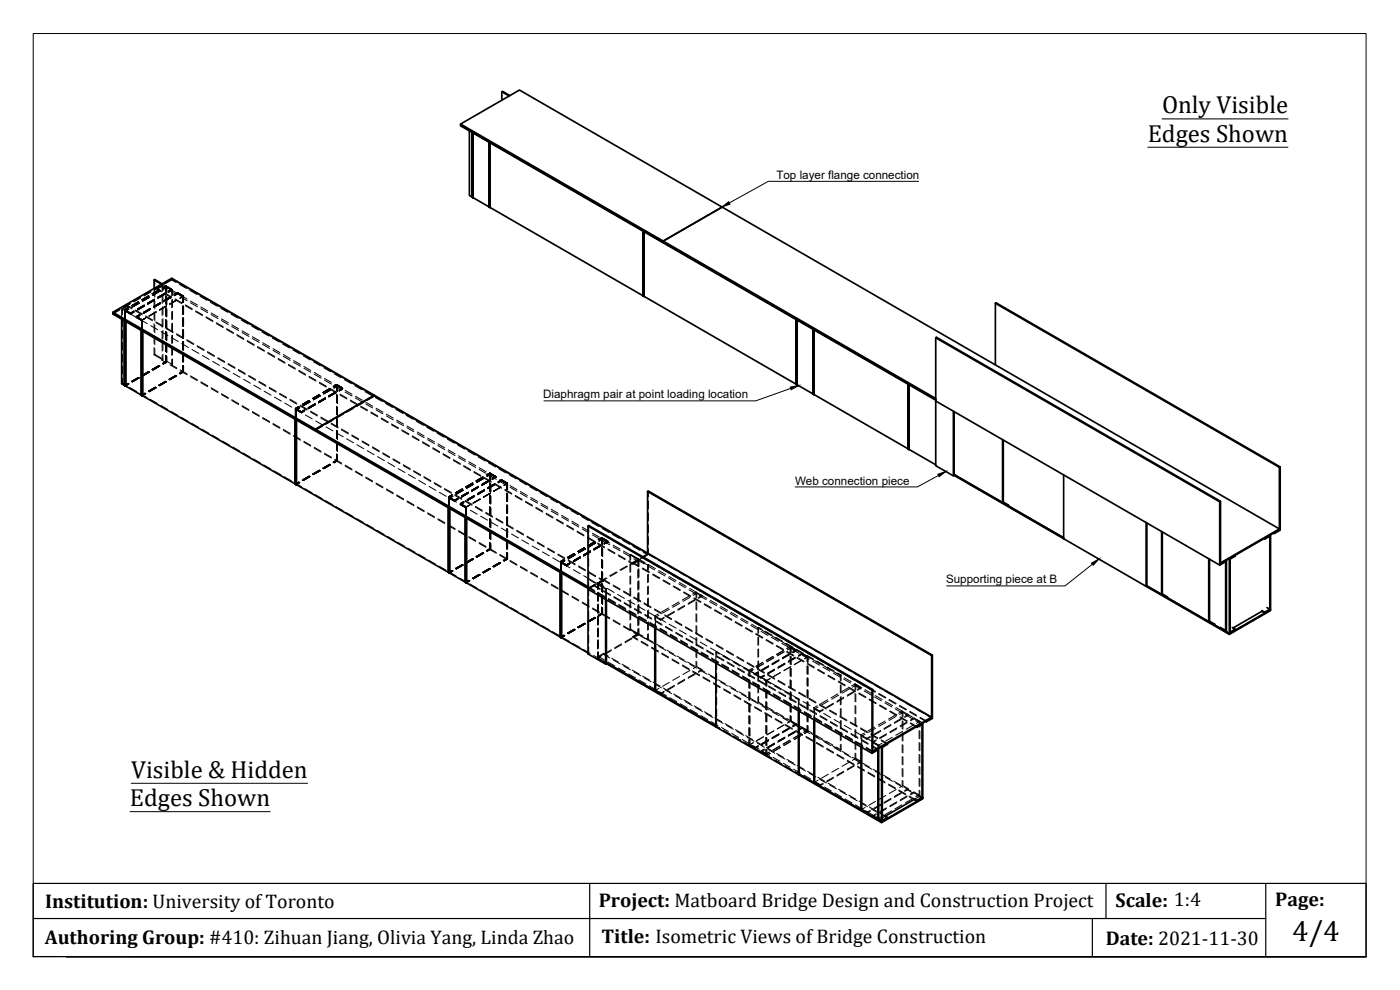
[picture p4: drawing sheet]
<svg xmlns="http://www.w3.org/2000/svg" width="420mm" height="297mm" viewBox="0 0 420 297" stroke-linecap="round" stroke-linejoin="round" font-family="sans-serif">
<defs><g id="words">
<text font-size="8.9" x="387.8" y="282.3">4/4</text>
<g font-size="7.4">
<text x="348.7" y="34">Only Visible</text>
<text x="344.5" y="42.5">Edges Shown</text>
<text x="39.4" y="233.4">Visible &amp; Hidden</text>
<text x="39" y="241.9">Edges Shown</text>
</g>
<g font-size="6">
<text x="13.5" y="272.3">Institution: University of Toronto</text>
<text x="179.7" y="272.1">Project: Matboard Bridge Design and Construction Project</text>
<text x="334.8" y="272">Scale: 1:4</text>
<text x="382.7" y="271.9">Page:</text>
<text x="13.4" y="283.2">Authoring Group: #410: Zihuan Jiang, Olivia Yang, Linda Zhao</text>
<text x="180.5" y="283">Title: Isometric Views of Bridge Construction</text>
<text x="331.8" y="283.5">Date: 2021-11-30</text>
</g>
<g font-size="3.5">
<text x="233" y="53.7">Top layer flange connection</text>
<text x="163" y="119.6">Diaphragm pair at point loading location</text>
<text x="238.6" y="145.4">Web connection piece</text>
<text x="283.9" y="175.1">Supporting piece at B</text>
</g>
</g></defs>
<!-- layer: Hidden -->
<g fill="none" stroke="#000" stroke-width=".3">
<path d="M36 92.7l-2.1 1.3M36 93l-2.1 1.2M36.5 92.7l1.5 .9M36.7 95.6v2.4M36.7 99.2v2.3M37.4 92.9l1.8 1.1M37.4 92.9v3.4M37.6 93.3l1.6 .9M37.6 93.3v3.1M38.3 91.7l-1.8 1v3M38.3 91.9l-1.6 .9v1.6M38.3 91.7l1.3 .7"/>
<path d="M38.3 91.7v.2M38.3 91.9l1.3 .8M38.4 92.3l-1 .6M38.7 92.7l-1.1 .6M39.1 94.2l2 1.1M39.1 90.9l-2.1 1.2M39.1 91.2l-2.1 1.2M39.2 94v.2M40.2 93.6l-1 .6M40.2 93.4l-1 .6M40.6 93l2.1 1.2M40.6 93.3l2.1 1.2"/>
<path d="M40.9 95.2l1.6 .9M40.9 95v.2M40.9 95l1.8 1M41.5 90.6l-2 1.1M41.8 90.9l-2.1 1.2M42 94.6l-1.1 .6M42 94.4l-1.1 .6M42.1 95.9l2.1 1.2M42.2 89.1l-2.1 1.2M42.2 89.4l-2.1 1.2M42.5 96.1v3.1M42.7 96l-.2 .1"/>
<path d="M42.7 96v3.3M43.3 91.8l-2.1 1.2M43.3 91.6l-2.1 1.2M43.7 94.8l2.1 1.2M43.7 95l2.1 1.2M43.7 95.4l-1 .6M44.6 88.8l-2 1.2M44.9 89.2l-2.1 1.1M45.1 92.8l-2.1 1.3M45.1 92.6l-2.1 1.2M45.3 97.7l2 1.2M45.3 87.4l-2.1 1.1"/>
<path d="M45.3 87.6l-2.1 1.2M46.2 86.6v2.2M46.2 90v2.3M46.2 93.5v2.4M46.2 97.1v2.4M46.4 90.1l-2.1 1.1M46.4 89.8l-2.1 1.2M46.5 83.9v1.7M46.5 86.8v2.4M46.5 90.3v2.4M46.5 93.9v2.4M46.5 97.5v2.4"/>
<path d="M46.8 96.6l2.1 1.2M46.8 96.8l2.1 1.2M46.8 93.6l-2 1.2M47.1 86.8l1.3 .8M47.1 86.8v-.2l1.3 .7M47.7 87l-2 1.2M47.9 87.4l-2 1.2M48.2 91.1l-2.1 1.2M48.2 90.8l-2.1 1.2M48.3 99.5l2.1 1.2M48.4 85.6l-2.1 1.2M48.5 85.3l.4 .2"/>
<path d="M48.7 85.2l1.1 .6M48.7 85.9l1.3 .8M48.7 85.9v1.6M48.7 88.7v2.4M48.7 92.3v2.3M48.7 95.8v2.4M48.7 99.4v2.4M48.7 85.9l-1.6 .9M48.9 85.5l-2.6 1.5M48.9 85.5v1.7M48.9 88.4v2.4M48.9 92v2.4"/>
<path d="M48.9 95.6v2.4M48.9 99.2v2.3M49.4 87.9l2.1 1.2M49.4 88.2l2.1 1.2M49.5 88.3l-2.1 1.2M49.5 88l-2.1 1.2M49.8 85.8l1.7 1M49.8 85.8l-1.1 .6M49.8 85.8v1.8M49.8 88.8v2.4M49.8 92.4v2.4M49.8 96v2.3"/>
<path d="M49.8 99.5v2.4M49.9 98.4l2 1.2M49.9 98.6l2 1.2M49.9 91.8l-2 1.2M50 86.2l1.5 .9M50 86.2v1.7M50 89.1v2.3M50 92.7v2.3M50 96.2v2.4M50 99.8v2.4M50 86.2l-1 .6M51 87.3l2 1.2"/>
<path d="M51.2 89.3l-2 1.2M51.2 89l-2 1.2M51.5 83.5v.2l2.1 1.2M51.5 83.7l-2.1 1.3M51.5 83.7v.3M51.5 86.8v2M51.5 90v2.3M51.5 93.5v2.4M51.5 97.1v2.4M51.5 83.7l1.3 .8M51.5 86.8l.3 .1M51.5 87.1l1.6 .8"/>
<path d="M51.5 87.1l-1 .6M51.5 86.8l-1 .6M51.8 86.9v1.8M51.8 89.8v2.4M51.8 93.4v2.4M51.8 97v2.4M51.8 86.9l-.3 .2M52.5 89.9l2.1 1.2M52.5 89.7l2.1 1.2M52.8 84.8l-1.3-.8-2.1 1.2M53 90.1l-2.1 1.1M53.3 87.8l1.8 1"/>
<path d="M53.3 88.1l1.6 .9v1.7M53.3 88.1l-1 .6M53.3 87.8v.3M53.3 87.8l-1 .6M53.9 85.1l2 1.2M53.9 85.4l2 1.1M54.1 89.1l2.1 1.1M54.1 88.5l2.1 1.2M54.6 85.5l2.1 1.2M54.9 91.9v2.4M54.9 95.4v2.4M54.9 99v2.4"/>
<path d="M55.1 99l-.1 2.3-2-1.2M55.1 88.8l-1 .7M55.1 88.8v1.9M55.1 91.9v2.4M55.1 95.4v2.4M55.6 91.5l2.1 1.2M55.6 91.7l2.1 1.2M57 86.9l2.8 1.6M57 87.1l2 1.2M57.2 90.3l2 1.2M57.2 90.8l2 1.2M58.7 93.5l2.1 1.2"/>
<path d="M58.7 93.3l2.1 1.2M60 88.7l2.1 1.2M60 88.9l2.1 1.2M60.3 92.6l2 1.2M60.3 92.1l2 1.2M60.8 89.1l2.1 1.2M61.8 95l2.1 1.2M61.8 95.3l2.1 1.2M63.1 90.5l2.1 1.1M63.1 90.7l2.1 1.2M63.4 94.4l2 1.2M63.4 93.9l2 1.2"/>
<path d="M63.9 90.9l2.1 1.2M64.9 96.8l2.1 1.2M64.9 97.1l2.1 1.2M66.2 92.2l2.9 1.7M66.2 92.5l2.1 1.2M66.5 96.2l2 1.2M66.5 95.7l2 1.2M68 98.6l2.1 1.2M68 98.9l2.1 1.2M69.3 94l2.9 1.7M69.3 94.3l2.1 1.2M69.6 98l2 1.2"/>
<path d="M69.6 97.5l2 1.2M72.4 95.8l2.8 1.6M72.4 96.1l2.1 1.1M72.6 99.8l2.1 1.2M72.6 99.3l2.1 1.1M75.5 97.8l2.1 1.2M75.5 97.6l2.1 1.2M76.3 98l2 1.2M78.6 99.4l2.1 1.2M78.6 99.6l2.1 1.2M79.4 99.8l2 1.2M36.7 102.7v2.4"/>
<path d="M36.7 106.3v2.4M36.7 109.9v2.4M36.7 113.4v1.6M36.7 115l1.2 .7M36.7 115l-.2 .1M38.4 115l-1 .6M38.7 115.2l-1.1 .6M38.9 116.3l2.1 1.2M41.5 113.3l-2 1.2M41.8 113.4l-2.1 1.2M42 118.1l2.1 1.2M43.5 118l-1 .6"/>
<path d="M43.7 118.1l-1 .6M44.6 111.5l-2 1.2M44.9 111.6l-2.1 1.2M45.1 119.9l2.1 1.1M46.2 100.7v2.3M46.2 104.3v2.2M46.2 106.5l2.7 1.5M46.5 101.1v2.3M46.5 104.6v1.7M46.5 106.3l-.3 .2M46.5 106.3l2.1 1.3M46.6 116.2l-2.1 1.2"/>
<path d="M46.8 116.3l-2 1.2M47.7 109.7l-2 1.2M47.9 109.8l-2 1.2M48.7 103v2.4M48.7 106.6v1.5M48.7 108.1l1.3 .8M48.9 102.7v2.4M48.9 106.3v1.7M48.9 108l-.2 .1M49.6 108.2l2.2 1.2M49.7 114.4l-2.1 1.2M49.8 103.1v2.4"/>
<path d="M49.8 106.7v1.8M49.8 108.5l-1.1 .6M49.8 108.5l.2 .1M49.9 114.5l-2 1.2M50 108.6l-1 .6M50 103.4v2.3M50 106.9v1.7M51 109.5l2 1.1M51.4 101.3l2.1 1.2M51.5 100.7v2.4M51.5 104.3v2.3M51.5 107.8v1.7"/>
<path d="M51.5 109.5l1.6 .9M51.8 109.4l-.3 .1M51.8 100.5v2.4M51.8 104.1v2.4M51.8 107.7v1.7M52.8 112.6l-2.1 1.2M53 100.4l2 1.2M53 112.8l-2.1 1.1M54.1 111l2.1 1.2M54.1 111.3l2.1 1.1M54.5 103.1l2.1 1.2M54.9 102.6v2.4"/>
<path d="M54.9 106.2v2.3M54.9 109.7v1.7M54.9 111.4l-1.1 .6M54.9 111.4l.2 .2M55.1 102.6v2.4M55.1 106.2v2.3M55.1 109.7v1.9M55.1 111.6l-1 .6M56.1 101.9l2 1.2M56.1 102.2l2 1.2M57.2 113l2 1.2M57.2 112.8l2 1.2"/>
<path d="M57.6 104.9l2.1 1.2M59.2 103.7l2 1.2M59.2 104l2 1.2M60.3 114.8l2 1.2M60.3 114.6l2 1.1M60.7 106.6l2.1 1.3M62.3 105.5l2 1.2M62.3 105.8l2 1.2M63.4 116.6l2 1.2M63.4 116.4l2 1.1M63.8 108.4l2.1 1.2M65.4 107.3l2 1.2"/>
<path d="M65.4 107.6l2 1.1M66.5 118.4l2 1.2M66.5 118.1l2 1.2M66.9 110.2l2.1 1.2M68.5 109.1l2 1.2M68.5 109.3l2 1.2M69.6 119.9l2 1.2M70 112l2.1 1.2M71.1 100.4l2.1 1.2M71.1 100.7l2.1 1.2M71.5 110.9l2.1 1.2M71.5 111.1l2.1 1.2"/>
<path d="M73.1 113.8l2 1.2M74.2 102.5l2.1 1.1M74.2 102.2l2.1 1.2M74.6 112.7l2.1 1.1M74.6 112.9l2.1 1.2M75.7 101.6l2.1 1.2M75.7 101l2.1 1.2M76.2 115.6l2.1 1.2M77.3 104.2l2.1 1.2M77.3 104l2.1 1.2M77.7 114.4l2.1 1.2M77.7 114.7l2.1 1.2"/>
<path d="M78.8 103.3l2.1 1.2M78.8 102.8l2.1 1.2M79.3 117.4l2 1.2M80.4 105.8l2 1.1M80.4 106l2 1.2M80.8 116.2l2.1 1.2M80.8 116.5l2.1 1.2M81.7 101.2l2.8 1.6M81.7 101.4l2.1 1.2M81.9 105.1l2.1 1.2M81.9 104.6l2.1 1.2M82.4 119.2l2 1.1"/>
<path d="M83.5 107.6l2 1.1M83.5 107.8l2 1.2M83.9 118l2.1 1.2M83.9 118.3l2.1 1.2M84.8 103.2l2.1 1.2M84.8 102.9l2.1 1.2M85 106.9l2.1 1.2M85 106.4l2.1 1.2M85.6 103.4l2 1.2M86.6 109.3l2 1.2M86.6 109.6l2 1.2M87 119.8l2.1 1.2"/>
<path d="M87.9 104.7l2.1 1.2M87.9 105l2.1 1.2M88.1 108.7l2.1 1.2M88.1 108.2l2.1 1.2M88.6 105.2l2.1 1.2M89.7 111.1l2 1.2M89.7 111.4l2 1.2M91 106.8l2 1.2M91 106.5l2.8 1.6M91.2 110.5l2.1 1.2M91.2 110l2.1 1.2M92.8 113.2l2 1.1"/>
<path d="M92.8 112.9l2 1.2M94.1 108.3l2 1.2M94.1 108.6l2 1.2M94.3 111.7l2.1 1.3M94.3 112.3l2.1 1.2M94.8 108.7l2.1 1.2M95.8 114.7l2.1 1.2M95.8 114.9l2.1 1.2M95.9 118.4l-2.1 1.2M96.1 118.8l-2.1 1.1M97.2 110.1l2.8 1.6M97.2 110.3l2 1.2"/>
<path d="M97.4 114.1l2.1 1.1M97.4 113.5l2.1 1.2M97.7 119.6l-2.1 1.2M97.7 119.4l-2.1 1.2M98.9 116.7l2.1 1.2M98.9 116.5l2.1 1.2M99 116.6l-2.1 1.2M99.2 117l-2 1.2M100.3 112.1l2 1.2M100.3 111.9l2 1.2M100.5 115.9l2.1 1.1M100.5 115.3l2.1 1.2"/>
<path d="M100.8 117.9l-2.1 1.1M100.8 117.6l-2.1 1.2M101 112.3l2.1 1.2M101 115.4l1.8 1M101 115.4l-1 .6M101 115.4v1.8M101 118.4v2.4M101.3 115.8l1.5 .9M101.3 115.8v1.7M101.3 118.7v2.4M101.3 115.8l-1.1 .6M102 118.3l2.1 1.2"/>
<path d="M102 118.5l2.1 1.2M102.8 116.7l-1 .6M102.8 116.4v.3M102.8 116.4l-1 .6M103.4 113.7l2 1.2M103.4 113.9l2 1.2M103.6 117.6l2 1.2M103.6 117.1l2 1.2M104.1 114.1l2.1 1.2M106.4 115.7l2.1 1.2M106.4 115.5l2.9 1.6M106.7 119.4l2 1.2"/>
<path d="M106.7 118.9l2 1.2M109.5 117.2l2.1 1.2M109.5 117.5l2.1 1.2M110.3 117.7l2.1 1.2-2.2 1.2 2.2-1.2v-.3v.3l1.1 .6M112.6 119l2.1 1.2M112.6 119.3l2.1 1.2M48.2 121.7l2.1 1.1M51.3 123.4l2.1 1.2M54.4 125.2l2.1 1.2M57.5 127l2.1 1.2M60.6 128.8l2.1 1.2M63.7 130.6l2.1 1.2"/>
<path d="M66.8 132.4l2.1 1.1M69.6 120.2l2 1.2M69.9 134.1l2 1.2M72.6 122l2.1 1.2M72.6 121.7l2.1 1.2M73 135.9l2 1.2M75.7 123.7l2.1 1.2M75.7 123.5l2.1 1.2M76.1 137.7l2 1.2M78.8 125.3l2.1 1.2M78.8 125.5l2.1 1.2M79.2 139.5l2 1.2"/>
<path d="M81.9 127.3l2.1 1.2M81.9 127.1l2.1 1.2M85 129.1l2.1 1.2M85 128.8l2.1 1.2M85.5 120.9l2 1.2M87 120l2.1 1.2M88.1 130.9l2.1 1.2M88.1 130.6l2.1 1.2M88.6 122.7l2 1.2M88.7 122.5l1.7 1.1M88.7 122.5v3.4M89.7 121.9l-1 .6"/>
<path d="M89.9 122.3l-1 .6v3.1M90.1 121.6l2.1 1.2M90.1 121.8l2.1 1.2M91.2 132.7l2.1 1.2M91.2 132.4l2.1 1.2M91.5 123.2l-1.1 .6v-.2M91.5 123l-1.1 .6M91.7 124.5l2 1.2M92.8 120.1l-2.1 1.2M93 120.6l-2 1.1M93.2 123.4l2 1.2M93.2 123.6l2 1.2"/>
<path d="M94.3 134.2l2.1 1.2M94.3 134.5l2.1 1.2M94.6 121.4l-2.1 1.2M94.6 121.2l-2.1 1.2M94.7 126.3l2.1 1.2M96.3 125.1l2.1 1.3M96.3 125.4l2.1 1.2M96.8 127.8l-2.1 1.3M97.4 136.3l2.1 1.1M97.4 136l2.1 1.2M97.8 128.1l2.1 1.2M99 139.3l-2.1 1.2"/>
<path d="M99.2 139.4l-2 1.2M99.4 126.9l2.1 1.2M99.4 127.2l2.1 1.2M99.9 126.1l-2 1.1M100.5 138l2.1 1.2M100.5 137.8l2.1 1.2M100.9 129.9l2.1 1.2M101 122v2.4M101 125.5v2.4M101 129.1v2.4M101 132.7v2.4M101 136.3v1.8"/>
<path d="M101 138.1l-1 .6M101 138.1l.3 .1M101.3 138.2l-1.1 .6M101.3 122.2v2.4M101.3 125.8v2.4M101.3 129.4v2.4M101.3 133v2.3M101.3 136.5v1.7M102.5 129l2 1.2M102.5 128.7l2 1.2M103 124.3l-2.1 1.2M103.6 139.8l2 1.2"/>
<path d="M103.6 139.6l2 1.2M104 131.7l2.1 1.1M105.1 120l2.1 1.2M105.1 120.3l2.1 1.2M105.6 130.5l2 1.2M105.6 130.8l2 1.2M106.1 122.5l-2.1 1.2M107.1 133.4l2.1 1.2M108.2 121.8l2.1 1.2M108.2 122.1l2.1 1.2M108.7 132.3l2 1.2M108.7 132.6l2 1.1"/>
<path d="M109.2 120.7l-2.1 1.2M109.8 120.7l2 1.2M109.8 121.2l2 1.2M110.2 135.2l2.1 1.2M111.3 123.6l2.1 1.2M111.3 123.9l2.1 1.2M111.8 134.1l2 1.2M111.8 134.3l2 1.2M112.9 123l2 1.2M112.9 122.5l2 1.2M113.3 137l2.1 1.2M114.4 125.7l2.1 1.2"/>
<path d="M114.4 125.4l2.1 1.2M114.5 120.1l2.1 1.2M114.9 135.9l2 1.2M114.9 136.1l2 1.2M115.7 120.8l2.1 1.2M115.7 121.1l2.1 1.2M116 124.8l2 1.2M116 124.3l2 1.1M116.4 138.8l2 1.2M117.5 127.5l2.1 1.1M117.5 127.2l2.1 1.2M117.6 121.9l2.1 1.2"/>
<path d="M117.9 137.7l2.1 1.1M117.9 137.9l2.1 1.2M118.8 122.6l4 2.3M118.8 122.9l2.1 1.1M119 126.6l2.1 1.1M119 126.1l2.1 1.1M120.6 129l2.1 1.2M120.6 129.2l2.1 1.2M121 139.4l2.1 1.2M121 139.7l2.1 1.2M121.9 124.4l2.1 1.2M121.9 124.6l2.1 1.2"/>
<path d="M122.1 128.3l2.1 1.2M122.2 127.8l2 1.2M123.7 130.8l2.1 1.2M123.7 131l2.1 1.2M123.8 125.5l2.1 1.1M125 126.4l2.1 1.2M125 126.2l2.1 1.2M125.2 130.1l2.1 1.2M125.2 129.6l2.1 1.2M126.8 132.6l2 1.1M126.8 132.8l2 1.2M126.9 127.3l2 1.1"/>
<path d="M128.1 128l2.1 1.1M128.1 128.2l2.1 1.2M128.3 131.9l2.1 1.2M128.3 131.4l2.1 1.2M129.9 134.3l2 1.2M129.9 134.6l2 1.2M130 129l3.3 1.9M131.2 130l2.1 1.2M131.4 133.7l2.1 1.2M131.4 133.2l2.1 1.2M133 136.1l2 1.2M133 136.4l2 1.2"/>
<path d="M133.1 130.8l2 1.2M134.3 131.8l2.1 1.2M134.3 131.5l2.1 1.2M134.5 135.5l2.1 1.2M134.5 135l2.1 1.2M136.1 137.9l2 1.2M136.1 138.2l2 1.2M136.2 132.6l2 1.2M137.4 133.3l2 1.2M137.4 133.6l2 1.2M137.6 137.3l2.1 1.2M137.6 136.8l2.1 1.2"/>
<path d="M139.1 140l2.1 1.1M139.1 139.7l2.1 1.2M139.3 134.4l2 1.2M140.5 135.1l2 1.2M140.5 135.3l2 1.3M140.7 139.1l2.1 1.2M140.7 138.5l2.1 1.2M142.4 136.2l2 1.2M143.6 136.9l2 1.2M143.6 137.1l2 1.2M145.5 138l2 1.2M146.7 138.7l2 1.2"/>
<path d="M146.7 138.9l2 1.2M148.5 139.7l2.1 1.2M82.3 141.3l2 1.2M85.3 143.1l2.1 1.2M88.5 144.9l2 1.2M89.7 144.7l-1 .6M89.9 144.8l-1 .6M91.5 146.6l2.1 1.2M92.8 142.9l-2.1 1.2M93 143l-2 1.2M94.6 148.4l2.1 1.2M95.9 141.1l-2.1 1.2"/>
<path d="M96.1 141.2l-2.1 1.2M97.7 150.2l2.1 1.2M100.8 152l2.1 1.2M103.9 153.8l2.1 1.2M106.7 141.6l2 1.2M106.7 141.4l2 1.1M107 155.6l2.1 1.2M109.8 143.4l2 1.2M109.8 143.1l2 1.2M110.1 157.4l2.1 1.1M112.9 145.2l2 1.2M112.9 144.9l2 1.2"/>
<path d="M113.2 159.2l2.1 1.1M116 147l2 1.2M116 146.7l2 1.2M119 148.5l2.1 1.2M119 148.8l2.1 1.2M119.5 140.6l2.1 1.2M122.1 150.5l2.1 1.2M122.2 150.3l2 1.2M122.6 142.4l2.1 1.2M124.1 141.2l2.1 1.2M124.1 141.5l2.1 1.2M125.2 152.3l2.1 1.2"/>
<path d="M125.2 152.1l2.1 1.2M125.7 144.2l2 1.2M127.2 143l2.1 1.2M127.2 143.3l2.1 1.2M128.3 154.1l2.1 1.2M128.3 153.9l2.1 1.2M128.8 146l2 1.1M130.3 144.8l2.1 1.2M130.3 145.1l2.1 1.1M131.4 155.9l2.1 1.2M131.4 155.6l2.1 1.2M131.9 147.7l2 1.2"/>
<path d="M133.4 146.6l2.1 1.2M133.4 146.8l2.1 1.2M134.5 157.7l2.1 1.2M134.5 157.4l2.1 1.2M134.6 149.1l1.8 1M134.6 149.1v3.3M134.9 149.5l1.5 .9M134.9 149.5v3M135 149.5l2 1.2M135.7 148.5l-1.1 .6M135.9 148.9l-1 .6M136.4 150.1v.3"/>
<path d="M136.5 148.4l2.1 1.2M136.5 148.6l2.1 1.2M137.4 149.8l-1 .6M137.4 149.5l-1 .6M137.6 159.5l2.1 1.2M137.6 159.2l2.1 1.2M138 151.3l2.1 1.2M138.2 151.1l1.7 1M138.8 146.7l-2.1 1.2M139 147.1l-2.1 1.2M139.2 150.8l-1 .6v-.3M139.2 150.5l-1 .6"/>
<path d="M139.6 150.2l2.1 1.1M139.6 150.4l2.1 1.2M139.9 152.1l-.2 .2v3M139.9 152.1v3.4M140.5 148l-2 1.2M140.5 147.7l-2 1.2M141 151.5l-1.1 .6M141.1 153.1l2.1 1.2M141.9 144.9l-2.1 1.2M142.1 145.3l-2.1 1.2M142.2 141.7l2.1 1.2M142.2 141.5l2.1 1.2"/>
<path d="M142.3 149l-2.1 1.2M142.3 148.7l-2.1 1.2M142.7 152.2l2.1 1.2M142.7 151.9l2.1 1.2M143.6 146.2l-2 1.2M143.6 145.9l-2 1.2M143.8 140.9l2.1 1.1M143.8 140.3l2.1 1.2M144.1 149.8l-2.1 1.1M144.2 154.9l2.1 1.2M144.9 143.1l-2 1.2M145.2 143.5l-2.1 1.2"/>
<path d="M145.4 143.3l2 1.1M145.4 143.5l2 1.2M145.4 147.2l-2.1 1.2M145.4 146.9l-2.1 1.2M145.8 153.7l2 1.2M145.8 154l2 1.2M146.2 142.9l1-.6v1.7M146.7 144.4l-2 1.2M146.7 144.1l-2 1.2M146.9 142.6l2 1.2M146.9 142.1l2 1.2M147 141.9l1.8 1"/>
<path d="M147 141.9l-1 .6M147 141.9v1.8M147 145v2.3M147 148.5v2.4M147 152.1v2.4M147 155.7v2.4M147 159.2v2.4M147.2 148l-2.1 1.2M147.2 145.2v2.4M147.2 148.8v2.4M147.2 152.4v2.3M147.2 155.9v2.4"/>
<path d="M147.2 159.5v2.4M147.3 156.7l2.1 1.1M148.4 145.1l2.1 1.1M148.4 145.3l2.1 1.2M148.5 145.4l-2.1 1.2M148.5 145.2l-2.1 1.2M148.8 142.9v.3l-1.1 .6M148.8 142.9l-1.1 .6M148.9 155.5l2 1.2M148.9 155.8l2 1.2M149.8 140.7l2 1.2M149.8 140.4l2 1.3"/>
<path d="M150 144.4l2 1.2M150 143.9l2 1.2M150.2 146.2l-2 1.2M150.4 158.4l2.1 1.2M150.5 144.2l1.6 .9v1.7M150.5 144.2l-1 .6M150.5 144v.2M150.5 144l-1 .6M150.5 144l1.8 1M151.5 146.8l2.1 1.2M151.5 147.1l2.1 1.2M151.6 141.5l3.3 1.9"/>
<path d="M152 157.3l2 1.2M152 157.6l2 1.2M152.1 148v2.4M152.1 151.6v2.4M152.1 155.2v2.3M152.1 158.7v2.4M152.3 145l-1 .6M152.3 145v1.8M152.3 148v2.4M152.3 151.6v2.4M152.3 155.2v2.3M152.3 158.7v2.4"/>
<path d="M152.9 142.5l2 1.2M153.1 146.2l2 1.2M153.1 145.7l2 1.2M154.6 148.6l2.1 1.2M154.6 148.9l2.1 1.2M154.7 143.3l2.1 1.2M155.1 159.1l2 1.2M155.1 159.3l2 1.2M156 144l2 1.2M156 144.3l2 1.2M156.2 148l2 1.2M156.2 147.5l2 1.2"/>
<path d="M157.7 150.4l2.1 1.2M157.7 150.7l2.1 1.2M157.8 145.1l2.1 1.2M159 145.8l2.1 1.2M159 146.1l2.1 1.2M159.3 149.8l2 1.2M159.3 149.3l2 1.2M160.8 152.2l2.1 1.2M160.8 152.4l2.1 1.3M160.9 146.9l2.1 1.2M162.1 147.6l4 2.3M162.1 147.9l2.1 1.1"/>
<path d="M162.3 151.6l2.1 1.1M162.3 151.1l2.1 1.1M163.9 154l2.1 1.2M163.9 154.2l2.1 1.2M165.2 149.7l2.1 1.1M165.2 149.4l2.1 1.2M165.4 153.4l2.1 1.1M165.5 152.8l2 1.2M167 155.8l2.1 1.2M167 156l2.1 1.2M167.1 150.5l2.1 1.2M168.3 151.2l2.1 1.2"/>
<path d="M168.3 151.4l2.1 1.2M168.6 155.1l2 1.2M168.6 154.6l2 1.2M170.1 157.6l2 1.1M170.1 157.8l2 1.2M170.2 152.3l2.1 1.1M171.4 153l4 2.2M171.4 153.2l2.1 1.2M171.6 156.9l2.1 1.2M171.6 156.4l2.1 1.2M173.2 159.3l2 1.2M173.2 159.6l2 1.2"/>
<path d="M174.5 155l2.1 1.2M174.5 154.7l2.1 1.2M174.7 158.7l2.1 1.2M174.7 158.2l2.1 1.2M176.4 155.8l2.1 1.2M176.7 157.7v1.6M177.6 156.5l2.1 1.2M177.6 156.8l2.1 1.2M177.8 160l2.1 1.2M179.5 157.6l2 1.2M180.7 158.3l2.1 1.2M180.7 158.6l2.1 1.2"/>
<path d="M182.6 159.4l2 1.2M194.6 147.3v1.8M194.6 150.3v2.4M194.6 153.9v2.3M194.6 157.4v2.4M116.3 160.9l2 1.2M119.4 162.7l2 1.2M122.5 164.5l2 1.2M125.6 166.3l2 1.2M128.7 168.1l2 1.2M131.8 169.9l2 1.2M134.9 171.6l2 1.2"/>
<path d="M135.7 171.2l-1.1 .6M135.9 171.3l-1 .6M137.9 173.4l2.1 1.2M138.8 169.4l-2.1 1.2M139 169.5l-2.1 1.2M140.7 161.3l2.1 1.1M140.7 161l2.1 1.2M140.7 174.1l-1 .6M141 174.3l-1.1 .5M141 175.2l2.1 1.2M141.9 167.6l-2.1 1.2M142.1 167.8l-2.1 1.1"/>
<path d="M143.8 163.1l2.1 1.1M143.8 162.8l2.1 1.2M143.8 172.3l-2 1.2M144.1 172.5l-2.1 1.2M144.1 177l2.1 1.2M144.9 165.8l-2 1.2M145.2 166l-2.1 1.2M146.9 164.8l2 1.2M146.9 164.6l2 1.2M146.9 170.5l-2 1.3M147 162.8v1.8M147 164.6l-1 .6"/>
<path d="M147 164.6l.2 .2M147.2 170.7l-2.1 1.2M147.2 178.8l2.1 1.2M147.2 164.8l-1 .6M147.2 163.1v1.7M150 166.6l2 1.2M150 166.4l2 1.1M150 168.8l-2 1.2M150.2 168.9l-2 1.2M152.1 162.3v2.4M152.1 165.9v1.7M152.1 167.6l-1 .6"/>
<path d="M152.1 167.6l.2 .1M152.3 162.3v2.4M152.3 165.9v1.8M152.3 167.7l-1 .6M153.1 168.4l2 1.2M153.1 168.2l2 1.1M153.5 160.2l2.1 1.2M156.2 170.2l2 1.2M156.2 169.9l2 1.2M156.6 162l2.1 1.2M158.2 160.9l2 1.2M158.2 161.1l2 1.2"/>
<path d="M159.3 171.7l2 1.2M159.3 172l2 1.2M159.7 163.8l2.1 1.2M161.2 162.7l2.1 1.2M161.2 162.9l2.1 1.2M162.3 173.8l2.1 1.1M162.3 173.5l2.1 1.2M162.8 165.6l2.1 1.2M164.3 164.5l2.1 1.1M164.3 164.7l2.1 1.2M165.4 175.5l2.1 1.2M165.5 175.3l2 1.2"/>
<path d="M165.9 167.4l2.1 1.2M167.4 166.2l2.1 1.2M167.4 166.5l2.1 1.2M168.2 168.5l1.8 1M168.2 168.5v3.3M168.4 168.9l2.6 1.5M168.4 168.9v3M168.6 177.3l2 1.2M168.6 177.1l2 1.2M169.2 167.9l-1 .6M169.5 168.3l-1.1 .6M170.5 168l2.1 1.2"/>
<path d="M170.5 168.3l2.1 1.2M171 169.1l-1 .6v-.2M171 168.9l-1 .6M171.6 179.1l2.1 1.2M171.6 178.9l2.1 1.2M172.1 170.9l2 1.2M172.3 166.1l-2 1.2M172.6 166.5l-2.1 1.2M173.6 169.8l2.1 1.2M173.6 170.1l2.1 1.1M174.1 167.4l-2 1.2M174.1 167.1l-2 1.2"/>
<path d="M175.2 172.7l1.5 .9M175.5 164.3l-2.1 1.2M175.7 164.7l-2.1 1.2M176.3 161.1l2.1 1.2M176.3 161.4l2.1 1.2M176.5 176l2 1.2M176.7 160.5v2.4M176.7 167.6v2.4M176.7 171.2v2.4M176.7 174.8v3.8M176.7 179.8v2.4M176.7 173.6l-.2 .1 2.1 1.3"/>
<path d="M176.7 173.6l2.6 1.5M176.7 171.6l2.1 1.2M176.7 171.8l2.1 1.2M177.2 165.6l-2 1.2M177.2 165.3l-2 1.2M177.8 160.5l2.1 1.2M178.2 175.5l-1.5 .9 1.9 1.1M178.2 175.5l1.9 1.1M178.2 175.5v.3M178.2 175.8l1.9 1.1M178.2 175.8l-1.7 1M178.5 162.5l-2 1.2"/>
<path d="M178.8 162.9l-2.1 1.2v2.4M178.8 175.2l-2.1 1.2-.2-.1 2 1.1M179 175.3l-2.3 1.4-.2-.2M179.3 174.9v1.9M179.3 177.8v2.6M179.3 175.1l2.7 1.6M179.3 174.9l1.9 1.1M179.4 162.9l2 1.2M179.4 163.2l2 1.2M179.5 178l2.2 1.3M179.5 177.8l2 1.2M179.6 177.6v2.8"/>
<path d="M179.6 175.6l2.2 1.2M179.8 173.4l3.2 1.8M179.8 173.6l1.3 .8M180.3 163.8l-2.1 1.2M180.3 163.5l-2.1 1.2M180.6 161.3l1.8 1M180.6 161.3l-1 .6M180.6 161.3v1.9M180.6 164.3v2.4M180.6 167.9v2.4M180.6 171.5v2.4M180.6 175.1v2.3"/>
<path d="M180.6 178.6v2.4M180.8 161.7l1.6 .9M180.8 161.7v1.7M180.8 164.6v2.4M180.8 168.2v2.3M180.8 171.8v2.3M180.8 175.3v2.4M180.8 178.9v2.4M180.8 161.7l-1 .6M180.9 162.3l2.1 1.2M180.9 161.8l2.1 1.1M181.1 174.1l-1.5 .9v1.8"/>
<path d="M181.1 173.9l-1.8 1M181.1 173.9l1.9 1M181.1 173.9v.5M181.1 174.4l-1.5 .9M181.1 177.2l2.1 1.2M181.1 177.5l2.1 1.2M181.8 176.8v3.1M181.9 173.4l-2 1.2M182 176.7v3.3M182 176.7l-.2 .1M182.1 173.5l-2.8 1.6M182.2 176.6l2.1 1.2"/>
<path d="M182.4 162.6l-1.1 .6M182.4 162.3v.3M182.4 162.3l-1.1 .6M182.5 164.7l2 1.2M182.5 165l2 1.1M182.6 179.8l2 1.2M182.6 179.6l2 1.1M182.7 179.9l2.1 1.2M183.8 160.1l3.9 2.3M183.8 160.4l2 1.2M184 164.1l2.1 1.2M184 163.6l2.1 1.1"/>
<path d="M184 175.5l2.1 1.2M184 175.8l2.1 1.2M184.2 179l2.1 1.2M184.2 179.2l2.1 1.3M185 171.6l-2.1 1.2M185.2 171.7l-2 1.2M185.3 178.4l2.1 1.1M185.6 166.5l2 1.2M185.6 166.7l2 1.2M186.9 161.9l2.1 1.2M186.9 162.1l2.1 1.2M187.1 165.8l2.1 1.3"/>
<path d="M187.1 177.6l2.1 1.2M187.1 165.3l2.1 1.2M187.1 177.3l2.1 1.2M188.1 169.8l-2.1 1.2M188.3 170l-2 1.1M188.7 168.3l1.2 .7M188.7 168.5l1.2 .8M188.8 163l2 1.2M189.1 166.5v1.7M189.1 169.4v2.3M189.1 172.9v2.4M189.1 176.5v2.4"/>
<path d="M189.3 166.3v1.7M189.3 169.2v2.4M189.3 172.8v2.4M189.3 176.4v2.4M189.3 179.9v2.4M189.9 169l1.8-1v1.7M189.9 169l1.8 1M189.9 169.3v-.6l1.9 1.1M190 163.9l2 1.2M190 163.7l2 1.2M190.2 179.1l2.1 1.2M190.2 179.4l2.1 1.2"/>
<path d="M190.2 167.6l1.3 .8-1.6 .9M190.2 167.1l1.5 .9M191.5 170.8v2.7M191.5 174.3v2.8M191.5 177.9v2.8M191.7 168l2.7 1.5 .2-.1v1.7M191.7 168l-2.3 1.4M191.7 167.7l-2.6 1.5M191.7 167.7v1.7M191.7 170.6v2.7M191.7 174.2v2.6M191.7 177.8v2.6"/>
<path d="M191.7 167.7l1.9 1.1M191.9 164.8l2 1.2M192.7 170.6l2.1 1.2M192.8 167.1l1.6-.9 1.9 1.1M192.8 167.1l1.9 1.1M192.8 167.1v.3M192.8 167.4l1.8 1M192.8 170.4l2.1 1.2M193.1 165.7l1.3 .8-2.7 1.5-2.6-1.5 .2-.2 2.4 1.4M193.1 165.5l1.3 .7-2.2 1.2M193.4 169.2l-1.9-1.1v1.9M194.4 166v.5"/>
<path d="M194.4 169.5v1.7M194.4 172.4v2.4M194.4 176v2.4M194.4 179.6v2.3M194.4 169.8l2.1 1.2M194.6 161v2.4M194.6 164.6v1.7l-1.8 1.1M194.6 172.3v2.4M194.6 175.9v2.4M194.6 179.4v2.4M194.6 169.4l2.1 1.2M194.9 166.5l2.1 1.2"/>
<path d="M195.6 169l2.1 1.2M195.7 168.8l2.1 1.2M195.8 172.4l2.1 1.2M196 172.2l2 1.2M197.3 167.9l2.8 1.6M197.5 171.6l2.1 1.2M197.7 171.2l2.1 1.2M198.7 170.8l2.1 1.1M198.8 170.6l2.1 1.2M198.9 174.2l2.1 1.2M199.1 174l2 1.2M200.4 169.7l2.8 1.6"/>
<path d="M200.6 173.4l2 1.2M200.8 173l2.1 1.2M201.8 172.6l2.1 1.1M201.9 172.3l2.1 1.3M202 176l2.1 1.2M202.1 175.8l2.1 1.2M203.5 171.5l2 1.2M203.7 175.2l2 1.2M203.9 174.8l2.1 1.2M204.2 171.9l2.1 1.2M204.9 174.3l2.1 1.2M205 174.1l2.1 1.2"/>
<path d="M205.1 177.8l2.1 1.2M205.2 177.6l2.1 1.2M206.6 173.3l2 1.1M206.8 177l2 1.1M206.8 178.8l-2 1.2M207 176.6l2.1 1.2M207.1 179.2l-2.1 1.2M207.3 173.7l2.1 1.2M208 176.1l2.1 1.2M208.1 175.9l2.1 1.2M208.2 179.6l2.1 1.1M208.3 179.4l2.1 1.2"/>
<path d="M208.6 179.9l-2.1 1.1M208.9 177.7l3.3 1.8M208.9 177.7l-1 .6M208.9 177.7v1.7M209.1 178l1.6 .9M209.1 178v1.5M209.1 178l-1 .6M209.7 175l2.8 1.7M209.9 178.7l2 1.2M210.7 178.9l-1.1 .6M210.7 178.9v-.2l-1.1 .6M211.1 177.9l2 1.2"/>
<path d="M211.2 177.7l2.1 1.2M212.7 176.8l2.1 1.2M213.5 177.3l2.1 1.1M214.2 179.7l2 1.2M214.3 179.5l2.1 1.2M215.8 178.6l2.9 1.6M150.3 180.6l2.1 1.2M153.4 182.4l2.1 1.2M156.5 184.2l2.1 1.1M159.6 185.9l2 1.2M162.7 187.7l2.1 1.2M165.8 189.5l2.1 1.2"/>
<path d="M168.9 191.3l2 1.2M169.2 190.6l-1 .6M169.5 190.7l-1.1 .6M172 193.1l2 1.2M172.3 188.8l-2 1.2M172.6 188.9l-2.1 1.2M174.7 180.9l2.1 1.2M174.7 180.6l2.1 1.2M175.1 194.9l2 1.2M175.5 187l-2.1 1.2M175.7 187.1l-2.1 1.2M176.5 195.9l.2 .2"/>
<path d="M176.7 183.4v2.4M176.7 187v2.3M176.7 190.5v2.4M176.7 194.1v2M176.7 196.1l-.2 .1M177.8 182.4l2.1 1.2M177.8 182.7l2.1 1.2M178.2 196.7l1.1 .6M178.5 185.2l-2 1.2M178.8 185.4l-2.1 1.1M179.3 181.3v2.7M179.3 184.9v2.7"/>
<path d="M179.3 188.5v2.6M179.3 192.1v2.6M179.3 195.6v2M179.3 197.6l2.7 1.5M179.3 197.3l2.7 1.6M179.6 181.2v2.8M179.6 184.8v2.8M179.6 188.4v2.7M179.6 191.9v2.8M179.6 195.5v2l-.3 .1M180.4 197l-1.1 .6M180.4 196.7l-1.1 .6"/>
<path d="M180.6 182.2v1.8M180.6 184l-1 .6M180.6 184l.2 .2M180.8 184.2l-1 .6M180.8 182.5v1.7M180.9 184.2l2.1 1.2M180.9 184.5l2.1 1.2M181.1 196.1l-1.5 .8 1.8 1.1M181.1 196.1v.2M181.1 196.1l1.4 .8M181.1 196.3l1.9 1.1M181.1 196.3l-1.8 1"/>
<path d="M182.5 198.6l2 1.2M183.5 195.2l-2.1 1.2M183.5 195l-2.1 1.1M183.6 197.5l2 1.2M184 186.3l2.1 1.2M184 186l2.1 1.2M184 198l2.1 1.2M185.7 181.6l2 1.2M185.7 181.3l2 1.2M185.8 181.7l2.1 1.2M186.5 193.4l-2 1.2M186.5 193.2l-2 1.2"/>
<path d="M186.7 199.3l2 1.2M187.1 188.1l2.1 1.1M187.1 187.8l2.1 1.2M187.1 199.8l2.1 1.2M187.3 180.8l2.1 1.2M187.3 181l2.1 1.2M188.4 180.1l2.1 1.2M188.8 183.4l2 1.2M188.8 183.1l2 1.2M188.9 183.5l2 1.1M189.1 180.1v2.4M189.1 183.6v2.4"/>
<path d="M189.1 187.2v1.7M189.1 188.9l2.1 1.2M189.3 183.5v2.4M189.3 187.1v1.7M189.3 188.8l-.2 .1M189.3 188.8l2.2 1.3M189.7 191.4l-2.1 1.2M189.7 191.7l-2.1 1.1M189.9 191v.2M189.9 191l1.5 .8M189.9 191.2l1.5 .9M190.2 189.8l1.3 .8"/>
<path d="M190.2 189.6l1.5 .8M190.4 182.6l2.1 1.2M190.4 182.8l2.1 1.2M191.5 181.5v2.7M191.5 185v2.8M191.5 188.6v2M191.5 181.9l2.1 1.2M191.7 190.2v.2l1.9 1.1M191.7 190.4l-.2 .2M191.7 181.3v2.7M191.7 184.9v2.7M191.7 188.5v1.9"/>
<path d="M191.7 190.2l-1.8 1M191.7 190.4l-1 .6M191.7 190.2l-1 .6M191.9 185.2l2 1.2M191.9 184.9l2 1.2M192 185.2l2 1.2M192.2 190.7l2.2 1.3M192.4 192.4l2.1 1.2M192.4 192.6l2.1 1.2M192.9 190.9l-1.4-.8-1.6 .9M193.3 181.2l2.1 1.2M193.3 180.9l2.1 1.2"/>
<path d="M193.5 184.3l2.1 1.2M193.5 184.6l2.1 1.2M194 191.5l2 1.2M194.4 183.1v2.4M194.4 186.7v2.4M194.4 190.3v1.7M194.6 190.1v1.8l-.2 .1M194.6 183v2.4M194.6 186.6v2.4M194.6 192.1l2.1 1.2M194.6 183.7l3.7 2.1M195 187l2.1 1.2"/>
<path d="M195 186.7l2 1.2M195.5 194.2l2.1 1.2M195.5 194.4l2.1 1.2M196.4 182.7l2.1 1.2M196.4 183l2.1 1.1M196.5 187.2v1.2M196.6 186.1l2.1 1.2M196.6 186.4l2.1 1.2M196.7 185.2v3.3M196.7 185.2l1.6 .9M197.1 193.3l2 1.2M197.5 184.2l-1 .6v1.2"/>
<path d="M197.7 193.9l2.1 1.2M197.7 185.5l2.1 1.2M197.8 184.6l-1.1 .6M198.1 188.8l2.1 1.2M198.1 188.5l2 1.2M198.3 185.8v.3M198.6 195.9l2.1 1.3M198.6 196.2l2.1 1.2M199.3 185.5l-1 .6M199.3 185.2l-1 .6M199.5 184.5l2 1.2M199.5 184.7l2 1.2"/>
<path d="M199.7 187.9l2.1 1.2M199.7 188.2l2.1 1.2M200.2 195.1l2 1.2M200.6 182.4l-2 1.2M200.8 187.3l2.1 1.2M200.8 195.7l2.1 1.2M200.9 182.8l-2.1 1.2M201.1 190.5l2.1 1.2M201.1 190.3l2.1 1.2M201.3 190.6l2 1.2M201.7 197.7l2.1 1.2M201.7 198l2.1 1.2"/>
<path d="M202.4 183.7l-2.1 1.2M202.4 183.4l-2.1 1.2M202.6 186.5l2 1.2M202.6 186.3l2 1.2M202.8 189.7l2.1 1.2M202.8 190l2.1 1.2M203.2 196.9l2.1 1.1M203.7 180.6l-2 1.2M203.9 189.1l2.1 1.2M203.9 197.5l2.1 1.2M204 181l-2.1 1.2M204.2 192.3l2.1 1.2"/>
<path d="M204.2 192.1l2.1 1.2M204.3 192.4l2.1 1.2M204.8 199.5l2.1 1.2M204.8 199.8l2.1 1.2M205.5 181.9l-2.1 1.2M205.5 181.7l-2.1 1.1M205.7 188.1l2 1.1M205.7 188.3l2 1.2M205.9 191.5l2.1 1.2M205.9 191.8l2.1 1.1M206.3 198.6l2.1 1.2M207 190.8l2.1 1.3"/>
<path d="M207 199.3l2.1 1.2M207.3 194.1l2.2 1.3M207.3 193.9l2.1 1.1M208.6 180.1l-2.1 1.2M208.8 189.8l2 1.2M208.8 190.1l2 1.2M208.9 180.5v2.4M208.9 184.1v2.4M208.9 187.7v2.4M208.9 191.3v2.3M208.9 194.8v2.4M208.9 198.4v1.7"/>
<path d="M209 193.3l2.1 1.2M209 193.5l2.1 1.2M209.1 200l1.6 .9-1.1 .6M209.1 200l-1 .6M209.1 180.7v2.4M209.1 184.2v2.4M209.1 187.8v2.4M209.1 191.4v2.4M209.1 195v2.3M209.1 198.5v1.5M210.1 192.6l2.1 1.2M210.4 195.9l2.1 1.2"/>
<path d="M210.4 195.6l2.1 1.2M210.5 196l2.1 1.2M211.3 181.4l2.1 1.1M211.4 181.2l2.1 1.2M211.9 191.6l2 1.2M211.9 191.9l2 1.2M212.1 195.1l2 1.2M212.1 195.3l2 1.2M213 180.5l2 1.2M213.2 194.4l2 1.2M213.2 180.1l2 1.2M213.5 197.7l2.1 1.2"/>
<path d="M213.5 197.4l2.1 1.2M213.6 197.7l2.1 1.2M214.4 183.1l2.1 1.2M214.5 183l2.1 1.1M214.8 195.7l1.1 .5M214.8 195.7v3.3M214.9 193.4l2.1 1.2M214.9 193.7l2.1 1.1M215.1 195.5l1 .6M215.1 195.5l-.3 .2M215.1 195.5v1.7M215.1 198.4v2.4"/>
<path d="M215.2 196.9l2 1.1M215.2 197.1l2 1.2M216 182.3l2.1 1.2M216.3 196.2l2 1.2M216.3 181.9l2 1.2M216.6 199.5l2.1 1.1M216.6 199.2l2.1 1.2M216.7 199.5l2.1 1.2M216.9 196.8l2.1 1.2M217.1 196.7l2.1 1.2M217.3 181.5l2.1 1.2M217.4 181.3l2.1 1.2"/>
<path d="M217.5 184.9l2.1 1.2M217.6 184.7l2.1 1.2M218 195.5l2.1 1.1M218 195.2l2.1 1.2M218.3 198.6l2 1.2M218.3 198.9l2 1.2M218.9 180.4l2.9 1.6M219.2 184.1l2 1.2M219.4 198l2 1.2M219.4 183.7l2 1.2M220 198.6l2.1 1.2M220.2 198.5l2.1 1.2"/>
<path d="M220.4 183.3l2 1.2M220.5 183.1l2 1.2M220.6 186.7l2.1 1.2M220.7 186.5l2.1 1.2M221.1 197l2.1 1.2M221.1 197.2l2.1 1.2M222 182.2l2.1 1.2M222.2 185.9l2.1 1.2M222.5 199.8l2 1.2M222.5 185.5l2 1.2M222.8 182.6l2.1 1.2M223.5 185l2 1.2"/>
<path d="M223.6 184.9l2 1.1M223.7 188.5l2 1.2M223.8 188.3l2 1.2M224.2 198.8l2.1 1.1M224.2 199l2.1 1.2M225.1 184l2.8 1.6M225.3 187.7l2.1 1.2M225.6 187.3l2 1.2M226.6 186.8l2 1.2M226.7 186.6l2 1.2M226.8 190.3l2 1.2M226.9 190.1l2.1 1.2"/>
<path d="M227.5 188.4l1 .6M227.5 188.4v1.7M227.5 191.3v2.3M227.5 194.8v2.4M227.5 198.4v2.4M227.7 188.2l1 .6M227.7 188.2l-.2 .2M227.7 188.2v1.7M227.7 191.1v2.4M227.7 194.7v2.4M227.7 198.3v2.4M228.2 185.7l2.1 1.3"/>
<path d="M228.4 189.4l2.1 1.3M228.7 189.1l2 1.2M228.9 198.7l-2 1.2M229 186.2l2 1.2M229.2 199.1l-2.1 1.2M229.5 189.6l2.1 1.2M229.7 188.6l2 1.2M229.7 189.4l2.1 1.2M229.8 188.4l2 1.2M229.9 192.1l2 1.2M230 191.9l2.1 1.2M230.7 199.8l-2.1 1.2"/>
<path d="M231.3 187.5l2.1 1.2M231.5 191.2l2.1 1.2M231.8 190.8l2 1.3M232 197l-2 1.1M232.1 188l2 1.2M232.2 197.3l-2 1.3M232.6 191.4l2.1 1.1M232.7 190.4l2.1 1.2M232.8 191.2l2.1 1.2M232.9 190.2l2 1.2M233 193.9l2 1.1M233.1 193.7l2 1.1"/>
<path d="M233.8 198.2l-2.1 1.2M233.8 198l-2.1 1.2M234.4 189.3l2.8 1.7M234.6 193l2.1 1.2M234.8 192.6l2.1 1.2M235.1 195.2l-2.1 1.2M235.3 195.6l-2 1.2M235.5 199.3l-2 1.2M235.5 199l-2 1.2M235.7 193.1l2.1 1.2M235.8 192.2l2.1 1.2M235.9 193l2.1 1.2"/>
<path d="M235.9 192l2.1 1.2M236.1 195.7l2 1.1M236.2 195.4l2 1.2M236.4 195l1-.6 1.5 .9M236.9 196.5l-2.1 1.1M236.9 196.2l-2.1 1.2M237.2 194l2.8 1.6M237.2 194l-1.1 .6M237.2 194v1.7M237.2 196.9v2.3M237.4 194.4v1.4M237.4 197v2.4"/>
<path d="M237.5 191.1l2.1 1.2M237.7 194.8l2.1 1.2M238.3 191.5l2 1.2M238.6 197.5l-2 1.2M238.6 197.2l-2 1.2M238.8 194.9l2.1 1.2M238.9 195.3l-1 .6M238.9 195.3v-.3l-1 .6M238.9 194l2.1 1.2M239 194.8l2.1 1.2M239 193.8l2.1 1.2M239.1 197.4l2.1 1.2"/>
<path d="M239.3 197.2l2 1.2M239.7 196.9l1-.6 1.6 .9v1.4M240.4 198.2l-2 1.2M240.6 192.9l2.8 1.6M240.7 196l3.2 1.9M240.7 196v.3M240.7 196l-1 .6M240.8 196.6l2.1 1.2M241 196.2l2.1 1.2M241.4 197.6l1.1-.6v1.7M242 195.8l2.1 1.2M242.1 196.6l2.1 1.2"/>
<path d="M242.1 195.6l2.1 1.2M242.3 199.2l2 1.2M242.3 199.8v2.4M242.4 199l2 1.2M242.5 199.9v2.4M243.7 194.7l2.8 1.6M243.9 198.4l2.1 1.2M244.1 198l2.1 1.2M245 198.5l2 1.2M245.1 197.6l2.1 1.1M245.2 198.4l2.1 1.1M245.2 197.4l2.1 1.2"/>
<path d="M246.8 196.5l2 1.2M247.2 199.8l2.1 1.2M247.5 196.9l2.1 1.2M248.2 199.3l2.1 1.2M248.3 199.1l2.1 1.2M249.9 198.3l2 1.1M250.6 198.7l2.1 1.2M185.6 200.4l2 1.2M188.7 202.2l2 1.2M189.8 201.1l2 1.2M190.2 201.6l2.1 1.2M191.7 204l2.1 1.2"/>
<path d="M192.8 202.8l2.1 1.2M193.3 203.4l2.1 1.1M194.9 205.8l2 1.2M196 204.6l2 1.2M196.4 205.2l2.1 1.1M197.8 206.5l-1.3 .7M198 207.6l2 1.2M199.1 206.4l2 1.2M199.3 207.4l-1 .6M199.3 207.7l-1 .6M199.5 206.9l2 1.2M200.9 204.8l-2.1 1.1"/>
<path d="M201 209.3l2.1 1.2M202.1 208.2l2.1 1.2M202.4 205.6l-2.1 1.2M202.4 205.9l-2.1 1.2M202.6 208.7l2 1.2M204 203l-2.1 1.1M204.1 211.1l2.1 1.2M205.2 210l2.1 1.2M205.5 203.8l-2.1 1.2M205.5 204.1l-2.1 1.2M205.7 210.5l2 1.2M207.1 201.2l-2.1 1.2"/>
<path d="M207.2 212.9l2.1 1.2M207.9 201.6l2.1 1.2M207.9 201.3l2.1 1.2M208.3 211.8l2.1 1.2M208.6 202.1l-2.1 1.1M208.6 202.3l-2.1 1.2M208.8 212.3l2 1.2M209.4 200.4l2.1 1.2M210.1 201.1l2.1 1.2M210.3 214.7l2.1 1.2M210.7 200.9v.2l-1.1 .6M211 203.4l2 1.1"/>
<path d="M211 203.1l2 1.2M211.4 213.6l2.1 1.1M211.9 214.1l2 1.2M212.5 202.2l2.1 1.2M213.2 202.8l2 1.3M213.4 216.5l2.1 1.2M214.1 204.9l2 1.2M214.1 205.2l2 1.1M214.5 215.4l2.1 1.1M214.8 217.8l1.3 .8M214.9 215.9l2.1 1.2M215.1 216.3v1.7l-.3 .1"/>
<path d="M215.1 202v2.4M215.1 205.6v2.3M215.1 209.1v2.4M215.1 212.7v2.4M215.6 204l2.1 1.2M216.3 204.6l2 1.2M216.5 218.3l2.1 1.2M217 219.1l2.1 1.2M217.1 219.2l2.1 1.2M217.2 206.7l2 1.2M217.2 206.9l2 1.2M217.6 217.1l2.1 1.2"/>
<path d="M218 217.6l2.1 1.2M218.7 205.8l2.1 1.2M219.4 206.4l2 1.2M219.7 201.3l2.2 1.2M219.7 201l2.1 1.2M220.3 208.7l2 1.2M220.3 208.5l2 1.1M220.7 218.9l2.1 1.2M221.1 219.4l2.1 1.2M221.4 200.4l2 1.2M221.4 200.7l2 1.2M221.8 207.6l2.1 1.2"/>
<path d="M222.5 208.2l2 1.2M222.8 203l2.1 1.2M222.8 202.8l2.1 1.2M222.9 203.1l2.1 1.2M223.1 200.4l2 1.2M223.3 200.3l2.1 1.2M223.4 210.2l2 1.2M223.4 210.5l2 1.2M224.5 202.2l2 1.2M224.5 202.5l2 1.2M224.8 201.1l2.8 1.7M224.8 201.1v1.7"/>
<path d="M224.8 204v2.4M224.8 207.6v2.4M224.8 211.2v2.4M224.8 214.7v2.4M224.8 218.3v2.4M224.9 209.3l2 1.3M225 204.2v2.3M225 207.7v2.4M225 211.3v2.4M225 214.9v2.3M225 218.4v2.4M225.6 210l2 1.2"/>
<path d="M225.8 200.5l-1 .6M225.9 204.8l2 1.2M225.9 204.6l2 1.1M226 204.9l2.1 1.2M226.1 200.9l-1.1 .6v1.5M226.2 202.2l2.1 1.2M226.4 202.1l2.1 1.1M226.4 212l2.1 1.2M226.4 212.3l2.1 1.2M227.3 200.5l2.1 1.2M227.3 200.8l2.1 1.2M227.5 209.1v1.7l.2-.1"/>
<path d="M227.5 202v2.4M227.5 205.6v2.3M227.5 204l2.1 1.2M227.5 204.3l2.1 1.2M227.6 201.6l-1 .5v.3l1-.6M227.7 210.7l1.2 .7M227.7 201.9v2.3M227.7 205.4v2.4M227.7 209v1.7M228 211.1l2.1 1.2M228.3 203.2l1.8 1M228.7 211.8l2 1.2"/>
<path d="M228.7 203.4l2 1.1M229 206.6l2.2 1.3M229 206.4l2.1 1.1M229.3 204l2.1 1.2M229.4 202.8l-1.1 .6v-.2M229.4 202.6l-1.1 .6M229.5 203.8l2.1 1.2M229.5 213.8l2.1 1.2M229.5 214.1l2.1 1.2M229.9 207v2.3M229.9 210.5v2.4M229.9 214.1v2.4"/>
<path d="M229.9 217.7v2.4M230 212l2 1.2M230.1 204.2l-.2 .1v1.5M230.1 204.2v1.7M230.1 207.1v2.4M230.1 210.7v2.3M230.1 214.2v2.4M230.1 217.8v2.4M230.4 202.3l2.1 1.2M230.4 202.6l2.1 1.2M230.6 205.8l2.1 1.2M230.6 206l2.1 1.2"/>
<path d="M230.7 200l-2.1 1.2M231.1 212.9l2.1 1.2M231.1 203.6l-1 .6M231.8 213.6l2 1.2M231.8 205.1l2 1.2M232.1 208.4l2 1.2M232.1 208.1l2 1.2M232.2 208.5l2.1 1.1M232.2 219.3l-2 1.2M232.4 205.8l2 1.2M232.5 201l-2.1 1.2M232.5 200.8l-2.1 1.2"/>
<path d="M232.6 205.6l2.1 1.2M232.6 215.6l2.1 1.2M232.6 215.9l2.1 1.2M233 213.8l2.1 1.2M233.5 204.4l2.1 1.2M233.5 204.1l2.1 1.2M233.7 207.8l2.1 1.2M233.7 207.6l2.1 1.2M234.2 214.7l2 1.2M234.2 201.8l-2 1.2M234.8 215.4l2.1 1.1M234.8 206.9l2.1 1.2"/>
<path d="M235.2 210.2l2 1.2M235.2 209.9l2 1.2M235.3 210.3l2 1.1M235.3 217.5l-2 1.2M235.5 207.5l2 1.3M235.7 207.4l2.1 1.2M235.7 217.4l2.1 1.2M235.7 217.6l2.1 1.2M236.1 215.6l1.3 .7M236.6 205.9l2.1 1.2M236.6 206.2l2.1 1.2M236.8 209.3l2.1 1.3"/>
<path d="M236.8 209.6l2.1 1.2M236.9 218.4l-2.1 1.2M236.9 218.7l-2.1 1.1M237.2 200.5v2.3M237.2 204v2.4M237.2 207.6v2.4M237.2 211.2v2.3M237.2 214.7v1.7M237.3 216.5l2 1.2M237.3 200l-2.1 1.2M237.4 216.3l1.5 .9-1 .6M237.4 216.3l-1 .6"/>
<path d="M237.4 200.6v2.4M237.4 204.2v2.3M237.4 207.7v2.4M237.4 211.3v2.4M237.4 214.9v1.4M237.9 218.1l1-.6v-.3l1.8 1v.3l-1 .6M237.9 208.7l2.1 1.2M237.9 217.1l2.1 1.2M238.3 212l2.1 1.2M238.3 211.7l2 1.2M238.6 209.3l1 .6M238.6 219.4l-2 1.2"/>
<path d="M238.6 219.7l-2 1.2M238.8 209.2l1 .6M238.8 219.2l2.1 1.2M238.8 219.4l2.1 1.2M239.6 209.9v3.4M239.7 218.8l1-.6 1.6 .9M239.7 207.7l2.1 1.2M239.7 207.9l2.1 1.3M239.8 209.8v1.2M239.8 212.2v1.2M239.8 209.8l-.2 .1M239.9 211.1l2.1 1.2"/>
<path d="M239.9 211.4l2.1 1.2M240.4 218.3l2 1.2M241 218.9l2.1 1.2M241 210.5l2.1 1.2M241.4 213.7l2.1 1.3M241.4 213.5l2 1.2M242.3 219.1l-1.1 .6M242.3 203.4v2.4M242.3 207v2.3M242.3 210.5v2.4M242.3 214.1v2.4M242.3 217.7v1.4"/>
<path d="M242.3 219.1l1.4 .9M242.5 203.5v2.4M242.5 207.1v2.4M242.5 210.7v2.3M242.5 214.2v2.4M242.5 217.8v1.7l-1.1 .6M242.8 209.5l2.1 1.2M242.8 209.7l2.1 1.2M243 212.9l2.1 1.2M243 213.2l2.1 1.2M244.1 212.3l2.1 1.2M244.2 212.4l1.8 1"/>
<path d="M244.2 212.4v1.2M244.2 214.7v1.2M244.5 215.5l2 1.2M244.5 215.3l2 1.2M244.5 212.8l1.5 .8M244.5 212.8v3.3M244.6 215.6l2 1.2M245.3 211.8l-1.1 .6M245.3 201l2.1 1.2M245.4 200.8l2.1 1.2M245.5 212.1l-1 .7M245.9 211.3l2 1.2"/>
<path d="M245.9 211.5l2 1.2M246 213.4v.2M246.1 214.7l2.1 1.2M246.1 215l2.1 1.2M247 200.2l2 1.2M247 213l-1 .6M247 212.8l-1 .6M247.2 214.1l2.1 1.2M247.5 217.3l2.1 1.2M247.5 217.1l2.1 1.2M247.6 217.4l2.1 1.2M248.1 200.3l2 1.2"/>
<path d="M248.3 200.1l2.1 1.2M248.4 210l-2.1 1.2M248.4 202.8l2.1 1.2M248.5 202.6l2.1 1.2M248.6 210.4l-2.1 1.1M249 213l2 1.2M249 213.3l2 1.2M249.2 216.8l2.1 1.2M249.2 216.5l2.1 1.2M250.1 202l2 1.1M250.1 211.3l-2 1.1M250.1 211l-2 1.2"/>
<path d="M250.3 215.9l2.1 1.2M250.3 201.6l2.1 1.2M250.6 219.1l2.2 1.3M250.6 218.8l2.1 1.2M251.2 202.1l1 .6M251.3 201.1l2.1 1.2M251.4 201.9l1 .6M251.4 200.9l2.1 1.2M251.5 208.2l-2.1 1.2M251.5 204.6l2.1 1.2M251.6 204.4l2.1 1.2M251.7 208.6l-2.1 1.2"/>
<path d="M252.1 214.8l2 1.2M252.1 215.1l2 1.2M252.2 202.7v1.7M252.2 205.6v2.3M252.2 209.1v2.4M252.2 212.7v2.4M252.2 216.3v2.4M252.2 219.8v2.4M252.3 218.3l2.1 1.2M252.3 218.6l2.1 1.1M252.4 202.5v1.7M252.4 205.4v2.4"/>
<path d="M252.4 209v2.4M252.4 212.6v2.4M252.4 216.1v2.4M252.4 219.7v2.4M252.4 202.5l-.2 .2M253 200l2 1.2M253.2 203.7l2 1.2M253.2 209.5l-2 1.2M253.2 209.2l-2 1.2M253.4 217.6l2.1 1.2M253.4 203.4l2.1 1.1M253.7 200.5l2.1 1.2"/>
<path d="M254.4 202.9l2.1 1.2M254.5 202.7l2.1 1.2M254.6 206.4l-2.1 1.2M254.6 206.4l2.1 1.1M254.7 206.2l2.1 1.2M254.8 206.8l-2.1 1.2M255.2 216.6l2 1.2M255.2 216.9l2 1.2M256.1 201.8l2.8 1.7M256.3 205.5l2 1.2M256.3 207.7l-2 1.2M256.3 207.4l-2 1.2"/>
<path d="M256.5 219.4l2.1 1.2M256.5 205.1l2.1 1.2M256.6 205.2l1.8 1M256.6 205.2l-1 .6M256.6 205.2v1.7M256.6 208.1v2.4M256.6 211.7v2.4M256.6 215.3v2.3M256.6 218.8v2.4M256.8 205.6l1.6 .9M256.8 205.6v1.4M256.8 208.2v2.4"/>
<path d="M256.8 211.8v2.4M256.8 215.4v2.4M256.8 219v2.3M256.8 205.6l-1 .6M257.5 204.7l2 1.2M257.6 204.5l2.1 1.2M257.7 208.1l2.1 1.2M257.8 207.9l2.1 1.2M258.3 218.4l2 1.2M258.3 218.7l2 1.2M258.4 206.2v.3M258.4 206.5l-1.1 .6"/>
<path d="M258.4 206.2l-1.1 .6M259.1 203.6l2.9 1.6M259.4 207.3l2 1.2M259.4 219.9l-1 .6M259.6 206.9l2.1 1.2M260.6 206.5l2.1 1.2M260.7 206.3l2.1 1.2M260.8 209.9l2.1 1.2M260.9 209.7l2.1 1.2M262.2 205.4l2.1 1.2M262.5 209.1l2 1.2M262.5 218.2l-2 1.1"/>
<path d="M262.7 208.7l2.1 1.2M262.7 218.5l-2 1.2M263 205.8l2.1 1.2M263.7 208.3l2 1.2M263.8 208.1l2.1 1.2M263.9 211.7l2.1 1.2M264 211.5l2.1 1.2M264.3 219.4l-2.1 1.2M264.3 219.2l-2.1 1.2M265.3 207.2l2.9 1.6M265.6 210.9l2 1.2M265.6 216.4l-2.1 1.1"/>
<path d="M265.8 210.5l2 1.2M265.8 216.8l-2 1.1M266.8 210.1l2 1.2M266.9 209.9l2 1.2M267 213.5l2 1.2M267.1 213.3l2.1 1.2M267.4 217.6l-2.1 1.2M267.4 217.4l-2.1 1.2M268.4 209l2.1 1.2M268.6 212.7l2.1 1.2M268.7 214.6l-2.1 1.2M268.9 212.3l2 1.2"/>
<path d="M268.9 215l-2.1 1.1M269.1 218.7l-2 1.1M269.1 218.4l-2 1.2M269.2 209.4l2.1 1.2M269.9 211.8l2 1.2M270 211.7l2 1.1M270.1 215.3l2 1.2M270.2 215.1l2.1 1.2M270.5 215.8l-2.1 1.2M270.5 215.6l-2.1 1.2M270.8 213.4l3.2 1.9M270.8 213.4l-1.1 .6"/>
<path d="M270.8 213.4v1.7M270.8 216.3v2.4M270.8 219.8v2.4M270.9 219.4l-2.1 1.2M271 213.8l1.5 .9M271 213.8v1.4M271 216.4v2.4M271 220v2.4M271 213.8l-1 .6M271.5 210.8l2.1 1.1M271.7 214.5l2.1 1.2M272.2 216.9l-2 1.2"/>
<path d="M272.2 216.6l-2 1.2M272.3 211.2l2 1.2M272.5 214.7l-1 .6M272.5 214.7v-.3l-1 .6M273 213.6l2 1.2M273.1 213.4l2 1.2M273.2 217.1l1.8 1M273.3 216.9l1.9 1.1M274 217.6l-2.1 1.2M274.3 215.7v-.3l-1 .6M274.3 215.7l1.5 .9v1.4M274.3 215.4l1.8 1"/>
<path d="M274.3 215.7l-1 .6M274.6 212.5l2.8 1.7M274.8 216.2l1.9 1.1M275.1 215.9l1.8 1M275.8 219.2v2.4M276.1 216.4l-1.1 .6M276.1 216.4v1.8M276.1 219.3v2.4M276.1 215.4l1.7 1M276.2 215.2l1.8 1.1M277.7 214.3l2.1 1.2M219.6 220.1l2.1 1.2"/>
<path d="M220.1 220.9l2.2 1.2M222.7 221.9l2 1.1M223.2 222.7l2.1 1.2M223.3 222.7l2.1 1.2M223.8 220.7l2 1.2M224.2 221.2l2.1 1.2M224.8 221.9v1.7M225 223.5l1.6 .9 1-.6M225 223.5l-.2 .1 1.8 1 1-.6M225 222v1.5M225.8 223.6l2 1.2M226.1 222.8l-1.1 .7"/>
<path d="M226.3 224.5l2.1 1.1M226.4 224.5l2.1 1.2M226.6 224.4v.2M226.9 222.5l2 1.2M227.3 223l2.1 1.2M228.3 225.6l1.8 1 1-.6M228.3 225.4v.2M228.9 225.4l2 1.2M229.2 221.1l-2.1 1.2M229.4 224.8l-1.1 .6 1.6 .9M229.4 225l-1.1 .6M229.4 226.2l2.1 1.2"/>
<path d="M229.5 226.3l2.1 1.2M229.9 221.2v2.4M229.9 224.8v1.5M230 224.3l2.1 1.2M230.1 221.4v2.4M230.1 224.9v1.7M230.4 224.8l2.1 1.2M230.7 222l-2.1 1.1M230.7 222.2l-2.1 1.2M230.9 225.7l-1 .6M232 227.2l2 1.2M232.5 223l-2.1 1.2"/>
<path d="M232.5 223.3l-2.1 1.1M232.5 228l2 1.2M232.6 228.1l2.1 1.2M233.1 226.1l2 1.2M233.5 226.6l2.1 1.2M233.8 220.2l-2.1 1.2M233.8 220.4l-2.1 1.2M234 223.9l-2.1 1.2M234.2 224.3l-2 1.2M235.1 229l2 1.2M235.5 221.2l-2 1.2M235.5 221.5l-2 1.1"/>
<path d="M235.6 229.8l2 1.2M235.7 229.9l2.1 1.2M236.2 227.8l2 1.2M236.6 228.4l2.1 1.2M237.1 222.1l-2.1 1.2M237.3 222.5l-2.1 1.2M238.2 230.8l2 1.2M238.7 231.6l1.1 .7M239.3 229.6l2 1.2M239.7 230.2l2.1 1.1M240.2 220.3l-2.1 1.2M240.4 220.7l-2 1.2"/>
<path d="M241.3 232.6l2 1.2M241.9 221l2.1 1.2M241.9 221.2l2.1 1.2M242.4 231.4l2 1.2M242.8 231.9l2.1 1.2M243.5 220.1l2 1.2M244.1 220.7l2.1 1.2M244.3 234.4l2.1 1.1M244.8 220.6l2 1.1M245 222.7l2.1 1.2M245 223l2.1 1.2M245.4 233.2l2.1 1.2"/>
<path d="M245.5 234.1l-1.3 .7M245.9 233.7l2 1.2M246.5 221.9l2.1 1.1M247 235l-1 .6M247 235.2l-1 .6M247.2 222.5l2.1 1.2M247.4 236.1l2.1 1.2M247.8 222.3l2.1 1.2M248.1 224.5l2.1 1.2M248.1 224.8l2.1 1.2M248.5 235l2.1 1.2M248.6 232.3l-2.1 1.2"/>
<path d="M249 235.5l2 1.2M249.6 223.6l2.1 1.2M250.1 233.2l-2 1.2M250.1 233.5l-2 1.1M250.3 224.3l2.1 1.2M250.5 237.9l2.1 1.2M251 224.1l1.4 .9M251.2 226.3l2.1 1.2M251.2 226.6l2.1 1.2M251.6 236.8l2.1 1.2M251.7 230.5l-2.1 1.2M252.1 237.3l2 1.2"/>
<path d="M252.2 223.4v1.7l.2-.1M252.4 223.3v1.7M252.7 225.4l2.1 1.2M253.2 231.4l-2 1.2M253.2 231.7l-2 1.2M253.4 226.1l2.1 1.2M253.6 239.7l2.1 1.2M253.7 220.9l2.1 1.2M253.7 220.6l2.1 1.2M253.9 221l2 1.2M254.3 228.1l2 1.2M254.3 228.4l2 1.2"/>
<path d="M254.7 238.6l2.1 1.2M254.8 228.7l-2.1 1.2M255.2 239.1l2 1.2M255.4 220.1l2.1 1.2M255.4 220.3l2.1 1.2M255.8 227.2l2.1 1.2M256.3 229.6l-2 1.2M256.3 229.9l-2 1.2M256.5 227.9l2.1 1.2M256.6 222.4v2.4M256.6 226v1.7M256.8 222.7l2.1 1.2"/>
<path d="M256.8 222.4l2.1 1.2M256.8 227.5l1.6 .9-1.1 .6M256.8 227.5l-1 .6M256.8 222.5v2.4M256.8 226.1v1.4M256.9 222.7l2.1 1.3M257.4 229.9l2 1.2M257.4 230.2l2 1.1M258.4 220.5l1.8 1M258.4 220.5v1.2M258.4 222.9v1.2M258.4 228.7l-1.1 .6"/>
<path d="M258.5 221.9l2 1.1M258.5 222.1l2 1.2M258.6 220.9l1.6 .9M258.6 220.9v3.3M258.9 229l2.1 1.2M259.6 221.2l2 1.2M259.6 229.6l2.1 1.2M259.6 220.3l-1 .6M259.9 224.5l2 1.1M259.9 224.2l2 1.2M260.2 221.5v.3M260.5 231.9l2 1.2"/>
<path d="M260.5 231.7l2 1.2M261.2 221.2l-1 .6M261.2 220.9l-1 .6M261.4 220.2l2 1.2M261.4 220.5l2 1.1M261.6 223.7l1.9 1v-1M261.6 223.9l1.9 1.1M262 230.8l2.1 1.2M262.7 231.4l2.1 1.2M263 222.2l-1.1 .6 1.6 .9M263 222l-1.1 .6 2.9 1.6M263.6 233.5l2 1.2"/>
<path d="M263.6 233.7l2 1.2M263.7 223.6l-.2 .1M263.7 223.6v1M264.5 222.2l1.8 1.1M264.5 222l1.8 1.1M264.7 223l-1 .6M265.1 232.6l2.1 1.2M265.8 233.2l2 1.2M265.8 238.7l-2 1.2M266 220.4l-2 1.2M266 220.2l-2 1.2M266.7 235.3l2 1.1"/>
<path d="M266.7 235.5l2 1.2M267.4 239.6l-2.1 1.2M267.4 239.8l-2.1 1.2M267.8 221.2l-2.1 1.2M268.2 234.4l2.1 1.1M268.9 235l2 1.2M268.9 236.9l-2.1 1.2M269.7 237l2.1 1.2M269.7 237.3l2.1 1.2M270.5 237.8l-2.1 1.2M270.5 238l-2.1 1.2M270.8 223.4v2.4"/>
<path d="M270.8 227v2.4M270.8 230.6v2.3M270.8 234.1v1.7M271 235.7l1.5 .9-1 .6M271 235.7l-1 .6M271 223.5v2.4M271 227.1v2.4M271 230.7v2.4M271 234.3v1.4M271.3 236.1l2.1 1.2M272 236.8l2 1.2M272.2 238.8l-2 1.2"/>
<path d="M272.2 239.1l-2 1.1M272.5 236.6v.3l-1 .6M272.8 238.8l1.5 .9M273.3 238.2l1-.6 1.5 .9M273.8 239.7l-2.1 1.2M274.3 237.6v.3l-1 .6M274.4 237.9l1.4 .9M275.1 238.6l1.8 1.1M275.8 238.5l-1 .6M275.8 222.8v2.4M275.8 226.3v2.4M275.8 229.9v2.4"/>
<path d="M275.8 233.5v2.4M275.8 237.1v1.4M276.1 237.2v1.7l-1.8 1-1.5-.8M276.1 222.9v2.4M276.1 226.5v2.4M276.1 230v2.4M276.1 233.6v2.4M276.7 239.3l.2 .1M256.7 241.5l2.1 1.2M257.8 240.4l2.1 1.1M258.3 240.9l2 1.1M259.6 242.3l-1.2 .7"/>
<path d="M259.8 243.3l2.1 1.2M260.9 242.1l2.1 1.2M261.2 243.1l-1 .6M261.2 243.4l-1 .6M261.4 242.7l2 1.1M262.7 240.5l-2 1.2M262.9 245.1l1.9 1.1M263 244.2l-1.1 .6M263 244.4l-1.1 .6M264 243.9l1.5 .9M264.3 241.3l-2.1 1.3M264.3 241.6l-2.1 1.2"/>
<path d="M264.5 244.4l1.8 1.1M264.5 245.1l-1 .5M265.7 244.9l-2 1.1M266 242.4l-2 1.2M266 242.6l-2 1.2M267.6 243.3l-2.1 1.2M269.1 240.6l-2 1.2M269.1 240.8l-2 1.2M270.7 241.5l-2.1 1.2"/>
</g>
<!-- layer: Visible -->
<g fill="none" stroke="#000" stroke-width=".51">
<path d="M138.2 37.2l17.7-10.2 60.8 35.1-17.7 10.2v.3l-60.8-35.1zM138.2 37.2l142.6 82.4M140.9 39.3v19.4l139.9 80.8M141.8 39.8v19.4l.2 .1v-19.4M150.6 27.5l2.2 1.3M153 28.7l-2.2-1.3-.2 .1v2.6M146.8 42.7v19.4l.3 .1v-19.4M193 69.4v19.4l.3 .1v-19.4M33.9 94v-.3l17.6-10.2 60.9 35.1M33.9 94l60.8 35.1v-.3l17.7-10.2M33.9 93.7l142.6 82.3M33.9 94v.2l142.6 82.3"/>
<path d="M33.9 94l142.6 82.3M36.5 95.7v19.4l140 80.8M37.4 96.3v19.3l.2 .2v-19.4M42.5 99.2v19.4l.2 .1v-19.4M46.2 84v2.6M46.2 84l.3-.1 2.2 1.3M46.2 84l2.3 1.3M239 95.9v19.4l.2 .2v-19.4M244.1 98.9v19.3l.2 .2v-19.4M298.7 91v18.5M112.4 118.6l-17.7 10.2v.3M112.4 118.6l167.2 96.6v.2l-17.7 10.2"/>
<path d="M272.6 115.3v19.4l.2 .1v-19.3M280.8 101.4v18.9l85.3 49.3 1.7-1.1v-.2l-1.5 .8M88.7 125.9v19.4l.2 .1v-19.4M280.8 120.1l-142.6-82.4v-.2l142.6 82.3-81.8-47.2v-.3l17.7-10.2 167.3 96.6v.2l-17.7 10.2M280.8 120.3v19.4l5.3 3.1M286.1 123.4v19.4l.2-.2M286.3 123.5v19.1M300.9 131.9v18.9l1.7 1v-.3l-1.5-.8v-18.7M134.6 152.4v19.4l.3 .1v-19.4M139.7 155.3v19.4l.2 .1v-19.3M176.5 157.8v19l85.2 49.2 1.8-1M194.4 147.5l.2-.2 85.2 49.3-.2 .1z"/>
<path d="M194.4 147.5v18.5M286.3 142.4l32.9 19M286.3 142.6l32.9 19M319.2 142.5v19.1M344 156.8v19.1l24.9 14.4M344.2 156.9v18.9M348.6 159.5v18.8l1.8 1.1v-.3l-1.6-.9v-18.6M366.1 150.6l.2-.2-85.2-49.2-.3 .2 85.3 49.2v19M366.3 150.4v18.7M382.2 160l.2 .1v-.3l1.6-.9v-18.7l-85.3-49.2 .3-.1 85.2 49.2v19l-1.8 1M384 158.7l-17.7 10.2v.2M384.2 140.1l-.2 .1"/>
<path d="M168.2 171.8v19.4l.2 .1v-19.4M176.5 176.8v19.4l5.3 3M181.8 179.9v19.3M182 180v19.1M319.2 161.6l24.8 14.3 .2-.1M344.2 175.8l24.7 14.3v-22.5l1.8-1v.3l-1.5 .9v21.9l1.5-.9-.9-.5M344.2 175.8l24.7 14.3M362.8 167.6v18.9l1.7 1v-.2l-1.5-.9v-18.6M368.1 168.1v21.5l-1.8-1.1v-.2l1.5 .9v-20.7M379.3 161.6l.3 .2v-.3l1.7-1v22.4l-1.7 1M379.6 161.8l1.5-.9v21.9M182 199.1l-.2 .1"/>
<path d="M182 198.9l32.8 18.9M182 199.1l82.6 47.7M196.5 188.4v18.8M196.7 188.5v18.6l1.6 .9v.3M214.8 199v19.1M279.6 196.7v18.7l-1.6 .9v.3M279.8 196.6v18.9l-1.8 1.1M368.9 190.1l12.4-7.2v.3l-12.4 7.1zM370.7 188.8v.2l-1.8 1.1M379.6 183.7v.2l-.9-.5-8.6 5M380.2 182.3l.9 .5-1.5 .9-.9-.5M239.6 213.3v19.1l.2-.1"/>
<path d="M239.8 213.4v18.9M244.2 215.9v18.9M244.5 216.1v18.6l1.5 .9v.2M261.7 207l.2-.1-85.2-49.2-.2 .1 85.2 49.2v19M261.9 206.9v18.7M275 218.1l.2 .1M275.2 218.2v-.2l1.7-1.1v22.5l-1.7 1M275.2 218.2l1.5-.9v22M277.8 216.4l.2 .2M279.6 215.2l-17.7 10.2v.2M239.8 232.3l24.8 14.3M258.4 224.1v18.9l1.8 1v-.3l-1.6-.8v-18.7"/>
<path d="M263.7 224.6v21.4l-1.8-1v-.2l1.6 .8v-20.9l-1.6 .9M274.3 239.7l.9 .5M275.8 238.8l.9 .5-1.5 .9M264.6 246.6l12.3-7.2v.3l-12.3 7.1zM265.5 244.8l.8 .5M266.3 245.3l-1.5 .9v-22l1.5-.9v-.2l-1.7 1v22.5M266.3 245.3v.2l-1.7 1.1M275.2 240.2v.2M275.2 240.4l-.9-.5-8.6 5"/>
</g>
<!-- layer: Border -->
<path d="M10 10.1h400v276.9h-400z" fill="none" stroke="#000" stroke-width=".3"/>
<!-- layer: TitleBlock -->
<path d="M10 265.1h400v21.9h-400zM10 275.6h369.9M177 265.1v21.9M327.8 275.7v11.3M331.9 265.1v10.5M379.9 265.1v21.9M410 287h-390h390" fill="none" stroke="#000" stroke-width=".36"/>
<circle cx="20" cy="287" r=".18" fill="#000"/>
<!-- layer: Annotations -->
<path d="M348.7 35.7h37.9M275.7 54.4h-45.1l-11.7 6.5M344.5 44.2h42M237.3 116.5l-10.5 3.8h-63.5M281.7 142.6l-6.4 3.5h-36.7M327.9 169.3l-8.3 6.5h-35.5M39.4 235h52.9M39 243.5h42.1" fill="none" stroke="#000" stroke-width=".3"/>
<path d="M216.7 62.1l2-1.6 .4 .8zM237.2 116.1l2.5-.4-2.3 1.2zM281.5 142.3l2.4-.8-2 1.5zM327.6 169l2.2-1.3-1.7 1.9z" fill="#000" stroke="#000" stroke-width=".3"/>
<use href="#words"/>
</svg>
